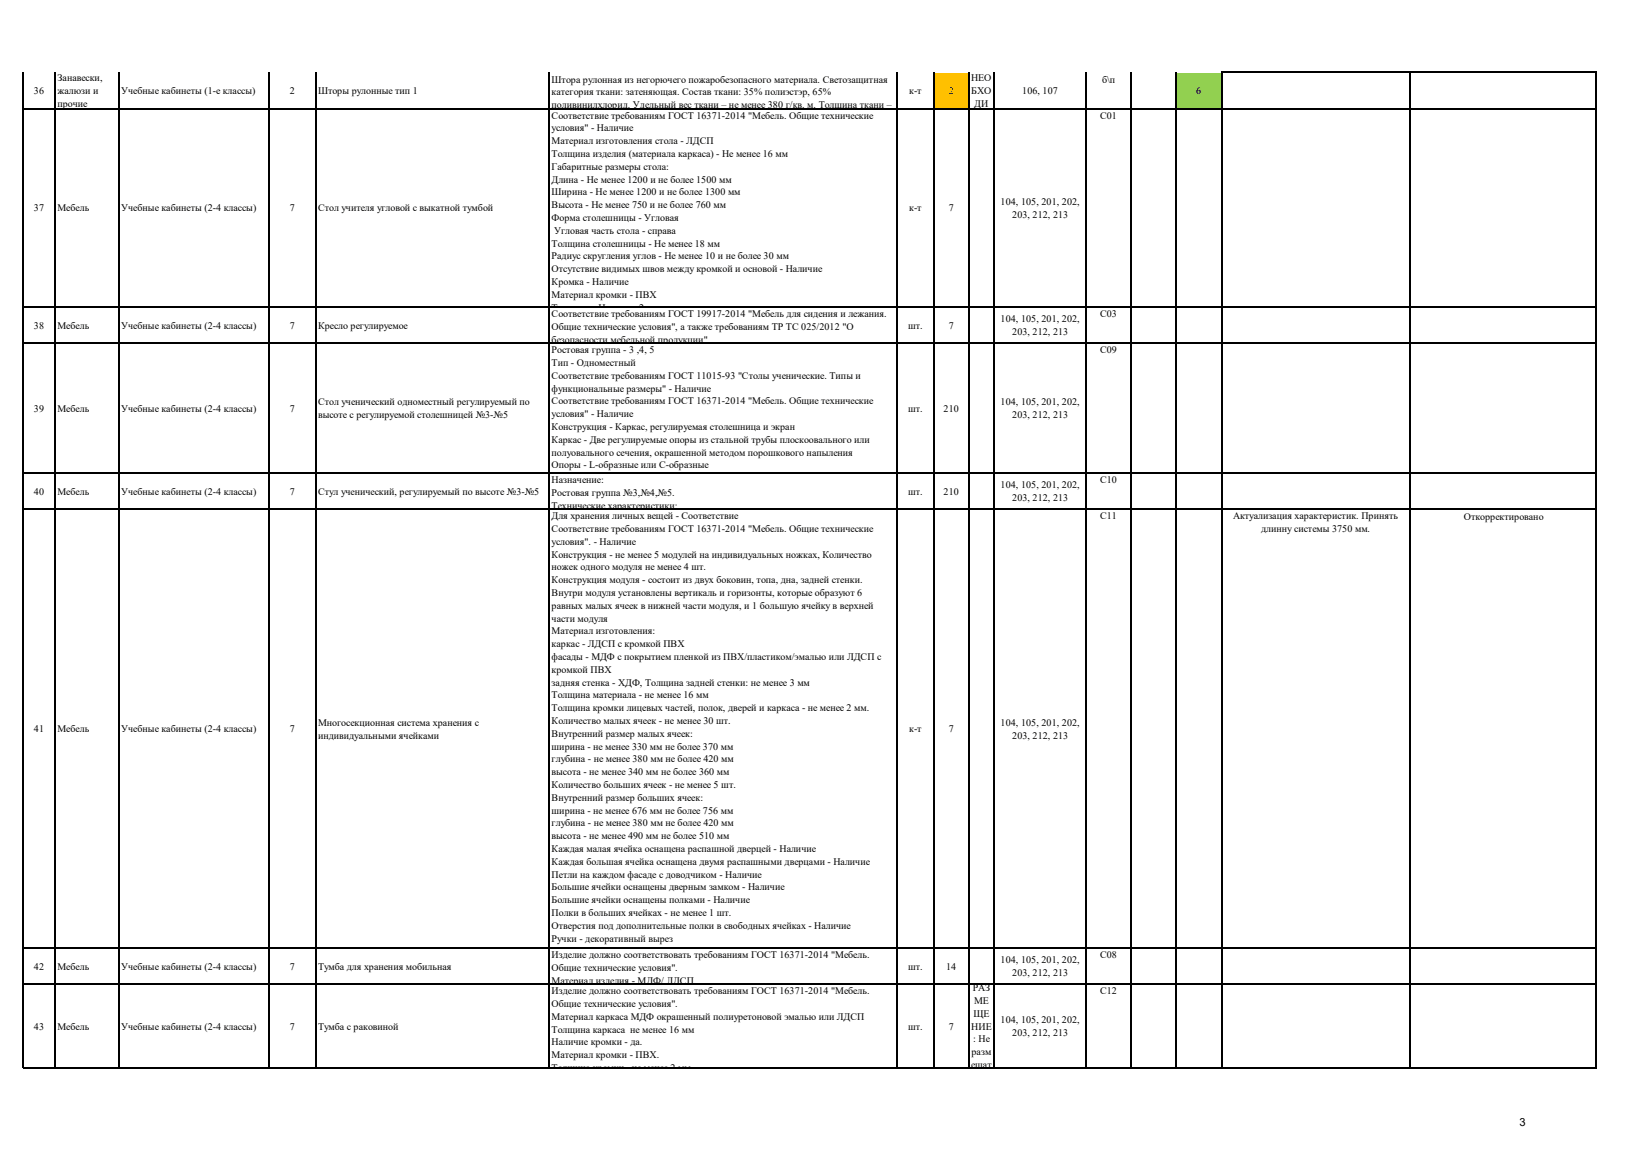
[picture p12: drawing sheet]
<svg xmlns="http://www.w3.org/2000/svg" width="297mm" height="210mm" viewBox="0 0 297 210" stroke-linecap="round" stroke-linejoin="round" font-family="sans-serif">
<defs><g id="words">
<text font-size="2" x="276.5" y="205">3</text>
<g font-size="1.8">
<text x="6.2" y="17.1">36</text>
<text x="10.5" y="14.8">Занавески,</text>
<text x="10.5" y="17.1">жалюзи и</text>
<text x="22.1" y="17.1">Учебные кабинеты (1-е классы)</text>
<text x="52.8" y="17.1">2</text>
<text x="57.9" y="17.1">Шторы рулонные тип 1</text>
<text x="100.4" y="15">Штора рулонная из негорючего пожаробезопасного материала. Светозащитная</text>
<text x="100.4" y="17.4">категория ткани: затеняющая. Состав ткани: 35% полиэстэр, 65%</text>
<text x="165.5" y="17.1">к-т</text>
<text x="172.7" y="17.1">2</text>
<text x="176.7" y="14.8">НЕО</text>
<text x="176.8" y="17.1">БХО</text>
<text x="186" y="17.1">106, 107</text>
<text x="200.6" y="15">б\п</text>
<text x="217.7" y="17.1">6</text>
<text x="10.5" y="19.5">прочие</text>
<text x="100.4" y="19.7">поливинилхлорид. Удельный вес ткани – не менее 380 г/кв. м. Толщина ткани –</text>
<text x="100.4" y="21.6">Cоответствие требованиям ГОСТ 16371-2014 &quot;Мебель. Общие технические</text>
<text x="100.4" y="23.9">условия&quot; - Наличие</text>
<text x="177.3" y="19.5">ДИ</text>
<text x="200.2" y="21.6">С01</text>
<text x="100.4" y="26.3">Материал изготовления стола - ЛДСП</text>
<text x="100.4" y="28.6">Толщина изделия (материала каркаса) - Не менее 16 мм</text>
<text x="100.4" y="30.9">Габаритные размеры стола:</text>
<text x="100.4" y="33.2">Длина - Не менее 1200 и не более 1500 мм</text>
<text x="100.4" y="35.6">Ширина - Не менее 1200 и не более 1300 мм</text>
<text x="6.2" y="38.5">37</text>
<text x="10.5" y="38.5">Мебель</text>
<text x="22.1" y="38.5">Учебные кабинеты (2-4 классы)</text>
<text x="52.8" y="38.5">7</text>
<text x="57.9" y="38.5">Стол учителя угловой с выкатной тумбой</text>
<text x="100.4" y="37.9">Высота - Не менее 750 и не более 760 мм</text>
<text x="100.4" y="40.2">Форма столешницы - Угловая</text>
<text x="165.5" y="38.5">к-т</text>
<text x="172.7" y="38.5">7</text>
<text x="182.1" y="37.3">104, 105, 201, 202,</text>
<text x="184.2" y="39.6">203, 212, 213</text>
<text x="100.4" y="44.9">Толщина столешницы - Не менее 18 мм</text>
<text x="100.4" y="47.2">Радиус скругления углов - Не менее 10 и не более 30 мм</text>
<text x="100.9" y="42.6">Угловая часть стола - справа</text>
<text x="100.4" y="49.5">Отсутствие видимых швов между кромкой и основой - Наличие</text>
<text x="100.4" y="51.9">Кромка - Наличие</text>
<text x="6.2" y="59.8">38</text>
<text x="10.5" y="59.8">Мебель</text>
<text x="22.1" y="59.8">Учебные кабинеты (2-4 классы)</text>
<text x="52.8" y="59.8">7</text>
<text x="57.9" y="59.8">Кресло регулируемое</text>
<text x="100.4" y="54.2">Материал кромки - ПВХ</text>
<text x="100.4" y="56.5">Толщина - Не менее 2 мм</text>
<text x="100.4" y="57.7">Cоответствие требованиям ГОСТ 19917-2014 &quot;Мебель для сидения и лежания.</text>
<text x="165.3" y="59.8">шт.</text>
<text x="172.7" y="59.8">7</text>
<text x="182.1" y="58.6">104, 105, 201, 202,</text>
<text x="200.2" y="57.7">С03</text>
<text x="100.4" y="60">Общие технические условия&quot;, а также требованиям ТР ТС 025/2012 &quot;О</text>
<text x="100.4" y="62.4">безопасности мебельной продукции&quot;</text>
<text x="100.4" y="64.3">Ростовая группа - 3 ,4, 5</text>
<text x="184.2" y="61">203, 212, 213</text>
<text x="200.2" y="64.3">С09</text>
<text x="100.4" y="66.6">Тип - Одноместный</text>
<text x="100.4" y="68.9">Соответствие требованиям ГОСТ 11015-93 &quot;Столы ученические. Типы и</text>
<text x="100.4" y="71.3">функциональные размеры&quot; - Наличие</text>
<text x="6.2" y="74.9">39</text>
<text x="10.5" y="74.9">Мебель</text>
<text x="22.1" y="74.9">Учебные кабинеты (2-4 классы)</text>
<text x="52.8" y="74.9">7</text>
<text x="57.9" y="73.8">Стол ученический одноместный регулируемый по</text>
<text x="57.9" y="76.1">высоте с регулируемой столешницей №3-№5</text>
<text x="100.4" y="73.6">Соответствие требованиям ГОСТ 16371-2014 &quot;Мебель. Общие технические</text>
<text x="100.4" y="75.9">условия&quot; - Наличие</text>
<text x="165.3" y="74.9">шт.</text>
<text x="171.7" y="74.9">210</text>
<text x="182.1" y="73.8">104, 105, 201, 202,</text>
<text x="184.2" y="76.1">203, 212, 213</text>
<text x="100.4" y="78.2">Конструкция - Каркас, регулируемая столешница и экран</text>
<text x="100.4" y="80.6">Каркас - Две регулируемые опоры из стальной трубы плоскоовального или</text>
<text x="100.4" y="82.9">полуовального сечения, окрашенной методом порошкового напыления</text>
<text x="100.4" y="85.2">Опоры - L-образные или С-образные</text>
<text x="100.4" y="87.6">Опора состоит из верхней и нижней трубы - Наличие</text>
<text x="100.4" y="87.9">Назначение:</text>
<text x="182.1" y="88.9">104, 105, 201, 202,</text>
<text x="200.2" y="87.9">С10</text>
<text x="6.2" y="90.1">40</text>
<text x="10.5" y="90.1">Мебель</text>
<text x="22.1" y="90.1">Учебные кабинеты (2-4 классы)</text>
<text x="52.8" y="90.1">7</text>
<text x="57.9" y="90.1">Стул ученический, регулируемый по высоте №3-№5</text>
<text x="100.4" y="90.3">Ростовая группа №3,№4,№5.</text>
<text x="100.4" y="92.6">Технические характеристики:</text>
<text x="100.4" y="94.5">Для хранения личных вещей - Соответствие</text>
<text x="165.3" y="90.1">шт.</text>
<text x="171.7" y="90.1">210</text>
<text x="184.2" y="91.2">203, 212, 213</text>
<text x="200.2" y="94.5">С11</text>
<text x="224.4" y="94.5">Актуализация характеристик. Принять</text>
<text x="266.4" y="94.5">Откорректировано</text>
<text x="100.4" y="96.8">Соответствие требованиям ГОСТ 16371-2014 &quot;Мебель. Общие технические</text>
<text x="100.4" y="99.2">условия&quot;. - Наличие</text>
<text x="100.4" y="101.5">Конструкция - не менее 5 модулей на индивидуальных ножках, Количество</text>
<text x="229.5" y="96.8">длинну системы 3750 мм.</text>
<text x="100.4" y="103.8">ножек одного модуля не менее 4 шт.</text>
<text x="100.4" y="106.1">Конструкция модуля - состоит из двух боковин, топа, дна, задней стенки.</text>
<text x="100.4" y="108.5">Внутри модуля установлены вертикаль и горизонты, которые образуют 6</text>
<text x="100.4" y="110.8">равных малых ячеек в нижней части модуля, и 1 большую ячейку в верхней</text>
<text x="100.4" y="113.1">части модуля</text>
<text x="100.4" y="115.5">Материал изготовления:</text>
<text x="100.4" y="117.8">каркас - ЛДСП с кромкой ПВХ</text>
<text x="100.4" y="120.1">фасады - МДФ с покрытием пленкой из ПВХ/пластиком/эмалью или ЛДСП с</text>
<text x="100.4" y="122.5">кромкой ПВХ</text>
<text x="100.4" y="124.8">задняя стенка - ХДФ, Толщина задней стенки: не менее 3 мм</text>
<text x="100.4" y="127.1">Толщина материала - не менее 16 мм</text>
<text x="100.4" y="129.4">Толщина кромки лицевых частей, полок, дверей и каркаса - не менее 2 мм.</text>
<text x="100.4" y="131.8">Количество малых ячеек - не менее 30 шт.</text>
<text x="6.2" y="133.2">41</text>
<text x="10.5" y="133.2">Мебель</text>
<text x="22.1" y="133.2">Учебные кабинеты (2-4 классы)</text>
<text x="52.8" y="133.2">7</text>
<text x="57.9" y="132.1">Многосекционная система хранения с</text>
<text x="57.9" y="134.4">индивидуальными ячейками</text>
<text x="100.4" y="134.1">Внутренний размер малых ячеек:</text>
<text x="100.4" y="136.4">ширина - не менее 330 мм не более 370 мм</text>
<text x="165.5" y="133.2">к-т</text>
<text x="172.7" y="133.2">7</text>
<text x="182.1" y="132.1">104, 105, 201, 202,</text>
<text x="184.2" y="134.4">203, 212, 213</text>
<text x="100.4" y="138.8">глубина - не менее 380 мм не более 420 мм</text>
<text x="100.4" y="141.1">высота - не менее 340 мм не более 360 мм</text>
<text x="100.4" y="143.4">Количество больших ячеек - не менее 5 шт.</text>
<text x="100.4" y="145.7">Внутренний размер больших ячеек:</text>
<text x="100.4" y="148.1">ширина - не менее 676 мм не более 756 мм</text>
<text x="100.4" y="150.4">глубина - не менее 380 мм не более 420 мм</text>
<text x="100.4" y="152.7">высота - не менее 490 мм не более 510 мм</text>
<text x="100.4" y="155">Каждая малая ячейка оснащена распашной дверцей - Наличие</text>
<text x="100.4" y="157.4">Каждая большая ячейка оснащена двумя распашными дверцами - Наличие</text>
<text x="100.4" y="159.7">Петли на каждом фасаде с доводчиком - Наличие</text>
<text x="100.4" y="162">Большие ячейки оснащены дверным замком - Наличие</text>
<text x="100.4" y="164.4">Большие ячейки оснащены полками - Наличие</text>
<text x="100.4" y="166.7">Полки в больших ячейках - не менее 1 шт.</text>
<text x="100.4" y="169">Отверстия под дополнительные полки в свободных ячейках - Наличие</text>
<text x="100.4" y="171.4">Ручки - декоративный вырез</text>
<text x="100.4" y="173.7">Опоры - регулируемые мебельные круглого или квадратного сечения</text>
<text x="6.2" y="176.5">42</text>
<text x="10.5" y="176.5">Мебель</text>
<text x="22.1" y="176.5">Учебные кабинеты (2-4 классы)</text>
<text x="52.8" y="176.5">7</text>
<text x="57.9" y="176.5">Тумба для хранения мобильная</text>
<text x="100.4" y="174.4">Изделие должно соответствовать требованиям ГОСТ 16371-2014 &quot;Мебель.</text>
<text x="100.4" y="176.7">Общие технические условия&quot;.</text>
<text x="100.4" y="179">Материал изделия - МДФ/ ЛДСП.</text>
<text x="165.3" y="176.5">шт.</text>
<text x="172.2" y="176.5">14</text>
<text x="182.1" y="175.3">104, 105, 201, 202,</text>
<text x="184.2" y="177.6">203, 212, 213</text>
<text x="200.2" y="174.4">С08</text>
<text x="100.4" y="180.9">Изделие должно соответствовать требованиям ГОСТ 16371-2014 &quot;Мебель.</text>
<text x="100.4" y="183.3">Общие технические условия&quot;.</text>
<text x="100.4" y="185.6">Материал каркаса МДФ окрашенный полиуретоновой эмалью или ЛДСП</text>
<text x="177" y="180.4">РАЗ</text>
<text x="177.1" y="185">ЩЕ</text>
<text x="177.3" y="182.7">МЕ</text>
<text x="200.2" y="180.9">С12</text>
<text x="6.2" y="187.4">43</text>
<text x="10.5" y="187.4">Мебель</text>
<text x="22.1" y="187.4">Учебные кабинеты (2-4 классы)</text>
<text x="52.8" y="187.4">7</text>
<text x="57.9" y="187.4">Тумба с раковиной</text>
<text x="100.4" y="187.9">Толщина каркаса не менее 16 мм</text>
<text x="100.4" y="190.2">Наличие кромки - да.</text>
<text x="165.3" y="187.4">шт.</text>
<text x="172.7" y="187.4">7</text>
<text x="176.8" y="187.4">НИЕ</text>
<text x="177.1" y="189.7">: Не</text>
<text x="182.1" y="186.2">104, 105, 201, 202,</text>
<text x="184.2" y="188.5">203, 212, 213</text>
<text x="100.4" y="192.6">Материал кромки - ПВХ.</text>
<text x="100.4" y="194.9">Толщина кромки</text>
<text x="115" y="194.9">не менее 2 мм.</text>
<text x="176.7" y="194.3">ещат</text>
<text x="176.8" y="192">разм</text>
</g>
</g></defs>
<path d="M169.9 13.3h6.4v6.5h-6.4z" fill-rule="evenodd" fill="#ffc000"/>
<path d="M214 13.3h8.3v6.5h-8.3z" fill-rule="evenodd" fill="#92d050"/>
<g fill="none" stroke="#000" stroke-width=".21">
<path d="M4.2 13.2v181.2M4.3 19.7h286.3M10.1 13.2v181.2M21.7 13.2v181.2M48.9 13.2v181.2M57.5 13.2v181.2M100 13.2v181.2M163.3 13.2v181.2M169.9 13.2v181.2M176.3 13.2v181.2M180.9 13.2v181.2M197.7 13.2v181.2"/>
<path d="M205.8 13.2v181.2M214 13.2v181.2M222.3 13.1v181.3M222.4 13.2h68.2M256.6 13.3v181.1M290.5 13.3v181.1M4.3 55.9h286.3M4.3 62.4h286.3M4.3 86.1h286.3M4.3 92.7h286.3M4.3 172.5h286.3M4.3 179.1h286.3"/>
<path d="M4.3 194.3h286.3"/>
</g>
<use href="#words"/>
</svg>
